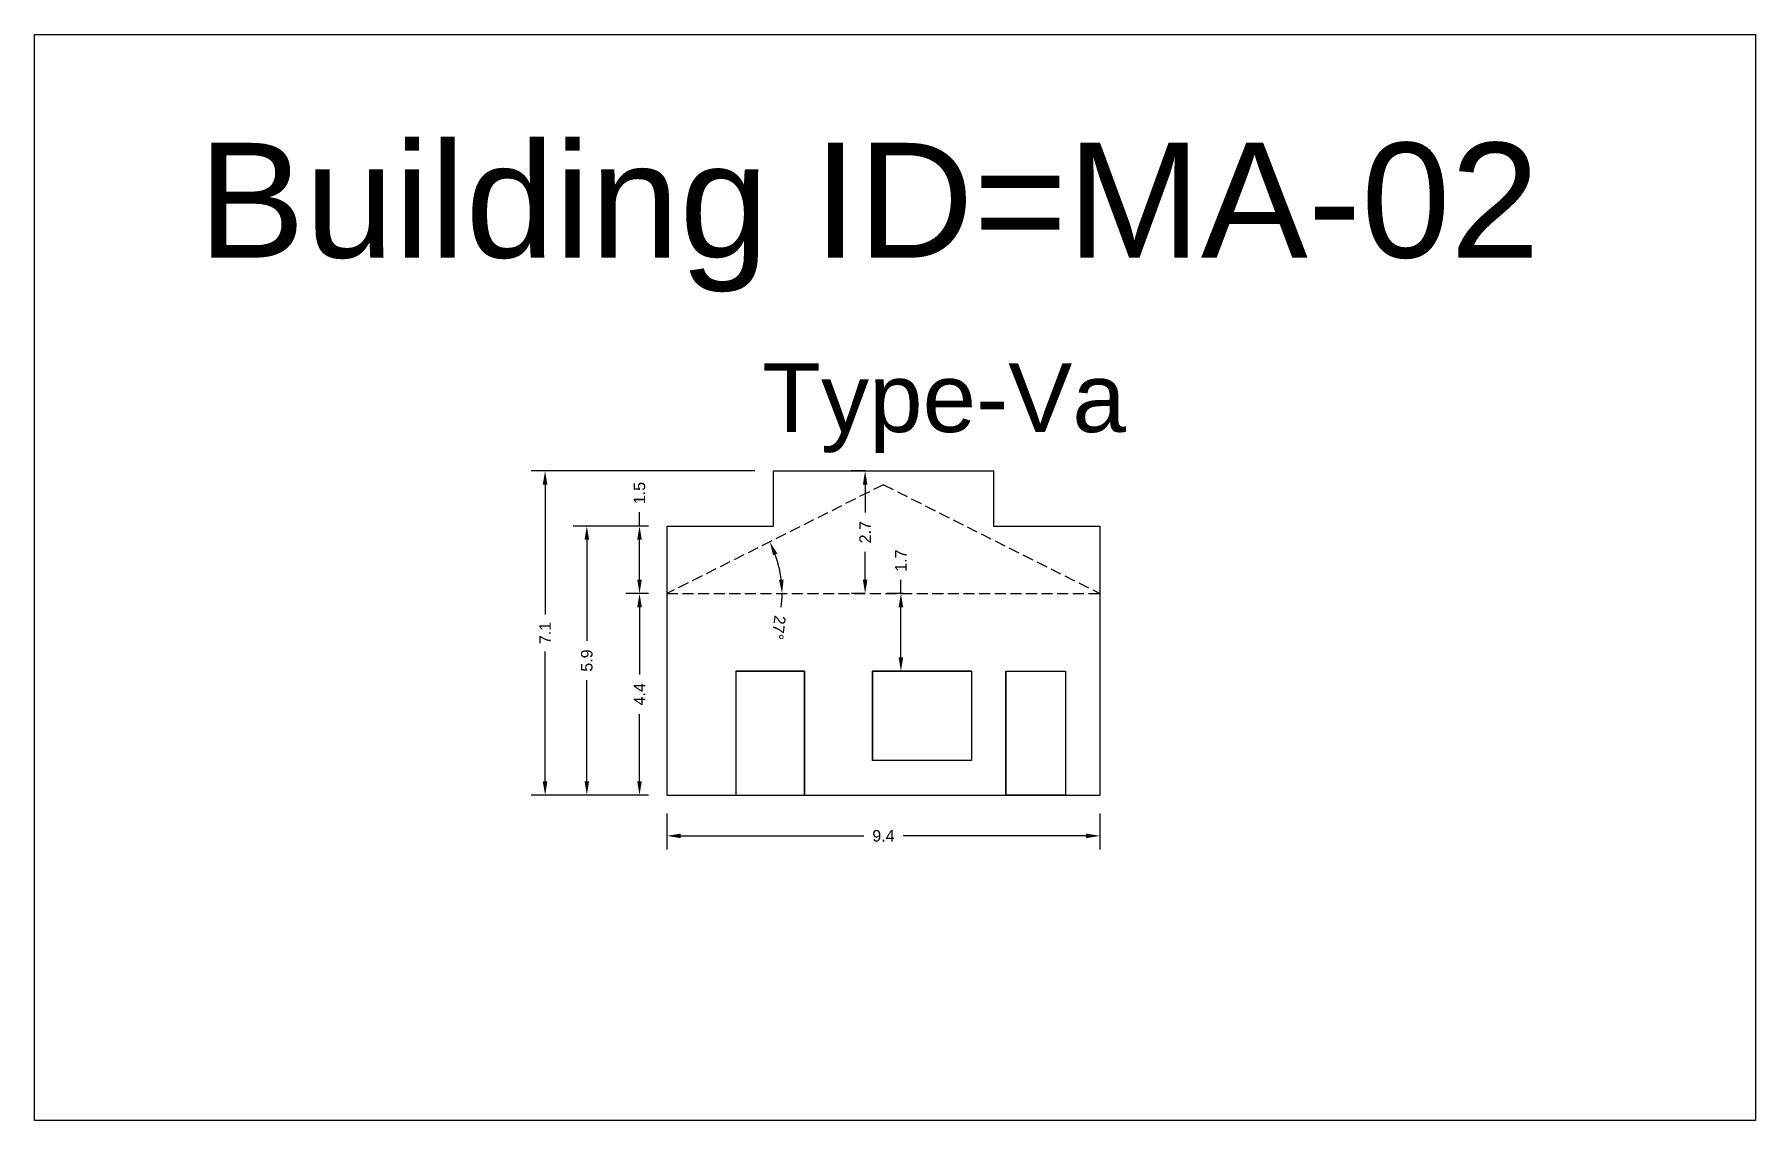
# Model space of a CAD drawing. Header units: metres. Extents: x 3416649 to 3417100, y -6712966 to -6712690.
# Drawn here: x 3416692.19 to 3416729.67, y -6712713.74 to -6712690.08 of the extents above; entities that cross this region are included whole.
import ezdxf

# ---------------------------------------------------------------- set-up
doc = ezdxf.new("R2010")
doc.units = ezdxf.units.M
doc.linetypes.add('ACAD_ISO02W100', pattern=[15, 12, -3])
doc.layers.add('Dotted', color=7, linetype='ACAD_ISO02W100', plot=False)
doc.styles.get("Standard").update_dxf_attribs({"font": 'arial.ttf'})
doc.dimstyles.new('ISO-25', dxfattribs={"dimtxt": 0.25, "dimasz": 0.3, "dimexe": 0.3, "dimexo": 0.4, "dimgap": 0.2, "dimtad": 0, "dimdec": 1, "dimdsep": 46, "dimtxsty": 'Standard', "dimcen": 2.5, "dimadec": 0, "dimazin": 0, "dimtfac": 1, "dimtdec": 1, "dimtmove": 0, "dimatfit": 3, "dimfxl": 1, "dimarcsym": 0})

# ---------------------------------------------------------------- blocks, each defined once
blk = doc.blocks.new('*D11')
at = {"color": 0, "lineweight": -2, "transparency": 16777216}
for start, end in [(6.8553, 19.8311), (353.1447, 0)]:
    blk.add_arc((3416705.959, -6712702.259), 2.509, start, end, dxfattribs=at)
at = {"color": 0, "transparency": 16777216}
for points in [[(3416708.273, -6712701.427), (3416708.365, -6712701.388), (3416708.2, -6712701.132)], [(3416708.5, -6712701.956), (3416708.4, -6712701.962), (3416708.468, -6712702.259)]]:
    blk.add_solid(points, dxfattribs=at)
at = {"layer": 'Defpoints', "color": 0, "transparency": 16777216}
for p in [(3416710.674, -6712699.889), (3416708.348, -6712701.492), (3416705.959, -6712702.259), (3416705.959, -6712702.259), (3416715.389, -6712702.259)]:
    blk.add_point(p, dxfattribs=at)
at = {"color": 0, "transparency": 16777216, "insert": (3416708.396, -6712703.002), "char_height": 0.25, "attachment_point": 5, "rotation": 263.1447}
blk.add_mtext('27°', dxfattribs=at)
blk = doc.blocks.new('*D12')
at = {"color": 0, "lineweight": -2, "transparency": 16777216}
for p, q in [((3416711.055, -6712702.259), (3416711.055, -6712701.959)), ((3416711.114, -6712702.259), (3416710.755, -6712702.259)), ((3416711.055, -6712703.649), (3416711.055, -6712702.559)), ((3416711.114, -6712703.949), (3416710.755, -6712703.949))]:
    blk.add_line(p, q, dxfattribs=at)
at = {"color": 0, "transparency": 16777216}
for points in [[(3416711.005, -6712702.559), (3416711.105, -6712702.559), (3416711.055, -6712702.259)], [(3416711.005, -6712703.649), (3416711.105, -6712703.649), (3416711.055, -6712703.949)]]:
    blk.add_solid(points, dxfattribs=at)
at = {"layer": 'Defpoints', "color": 0, "transparency": 16777216}
for p in [(3416711.055, -6712702.259), (3416711.514, -6712702.259), (3416711.514, -6712703.949)]:
    blk.add_point(p, dxfattribs=at)
at = {"color": 0, "transparency": 16777216, "insert": (3416711.055, -6712701.543), "char_height": 0.25, "attachment_point": 5, "rotation": 90}
blk.add_mtext('1.7', dxfattribs=at)
blk = doc.blocks.new('*D13')
at = {"color": 0, "lineweight": -2, "transparency": 16777216}
for p, q in [((3416705.559, -6712702.259), (3416705.063, -6712702.259)), ((3416705.363, -6712702.559), (3416705.363, -6712704.022)), ((3416705.363, -6712706.349), (3416705.363, -6712704.886)), ((3416705.559, -6712706.649), (3416705.063, -6712706.649))]:
    blk.add_line(p, q, dxfattribs=at)
at = {"color": 0, "transparency": 16777216}
for points in [[(3416705.313, -6712702.559), (3416705.413, -6712702.559), (3416705.363, -6712702.259)], [(3416705.313, -6712706.349), (3416705.413, -6712706.349), (3416705.363, -6712706.649)]]:
    blk.add_solid(points, dxfattribs=at)
at = {"layer": 'Defpoints', "color": 0, "transparency": 16777216}
for p in [(3416705.363, -6712702.259), (3416705.959, -6712702.259), (3416705.959, -6712706.649)]:
    blk.add_point(p, dxfattribs=at)
at = {"color": 0, "transparency": 16777216, "insert": (3416705.363, -6712704.454), "char_height": 0.25, "attachment_point": 5, "rotation": 90}
blk.add_mtext('4.4', dxfattribs=at)
blk = doc.blocks.new('*D14')
at = {"color": 0, "lineweight": -2, "transparency": 16777216}
for p, q in [((3416705.559, -6712700.789), (3416703.916, -6712700.789)), ((3416704.216, -6712701.089), (3416704.216, -6712703.291)), ((3416704.216, -6712706.349), (3416704.216, -6712704.147)), ((3416705.559, -6712706.649), (3416703.916, -6712706.649))]:
    blk.add_line(p, q, dxfattribs=at)
at = {"color": 0, "transparency": 16777216}
for points in [[(3416704.166, -6712701.089), (3416704.266, -6712701.089), (3416704.216, -6712700.789)], [(3416704.166, -6712706.349), (3416704.266, -6712706.349), (3416704.216, -6712706.649)]]:
    blk.add_solid(points, dxfattribs=at)
at = {"layer": 'Defpoints', "color": 0, "transparency": 16777216}
for p in [(3416704.216, -6712700.789), (3416705.959, -6712700.789), (3416705.959, -6712706.649)]:
    blk.add_point(p, dxfattribs=at)
at = {"color": 0, "transparency": 16777216, "insert": (3416704.216, -6712703.719), "char_height": 0.25, "attachment_point": 5, "rotation": 90}
blk.add_mtext('5.9', dxfattribs=at)
blk = doc.blocks.new('*D15')
at = {"color": 0, "lineweight": -2, "transparency": 16777216}
for p, q in [((3416707.874, -6712699.589), (3416703.007, -6712699.589)), ((3416703.307, -6712699.889), (3416703.307, -6712702.716)), ((3416703.307, -6712706.349), (3416703.307, -6712703.521)), ((3416705.559, -6712706.649), (3416703.007, -6712706.649))]:
    blk.add_line(p, q, dxfattribs=at)
at = {"color": 0, "transparency": 16777216}
for points in [[(3416703.257, -6712699.889), (3416703.357, -6712699.889), (3416703.307, -6712699.589)], [(3416703.257, -6712706.349), (3416703.357, -6712706.349), (3416703.307, -6712706.649)]]:
    blk.add_solid(points, dxfattribs=at)
at = {"layer": 'Defpoints', "color": 0, "transparency": 16777216}
for p in [(3416703.307, -6712699.589), (3416708.274, -6712699.589), (3416705.959, -6712706.649)]:
    blk.add_point(p, dxfattribs=at)
at = {"color": 0, "transparency": 16777216, "insert": (3416703.307, -6712703.119), "char_height": 0.25, "attachment_point": 5, "rotation": 90}
blk.add_mtext('7.1', dxfattribs=at)
blk = doc.blocks.new('*D16')
at = {"color": 0, "lineweight": -2, "transparency": 16777216}
for p, q in [((3416705.363, -6712700.789), (3416705.363, -6712700.489)), ((3416705.559, -6712700.789), (3416705.063, -6712700.789)), ((3416705.363, -6712701.959), (3416705.363, -6712701.089)), ((3416705.559, -6712702.259), (3416705.063, -6712702.259))]:
    blk.add_line(p, q, dxfattribs=at)
at = {"color": 0, "transparency": 16777216}
for points in [[(3416705.313, -6712701.089), (3416705.413, -6712701.089), (3416705.363, -6712700.789)], [(3416705.313, -6712701.959), (3416705.413, -6712701.959), (3416705.363, -6712702.259)]]:
    blk.add_solid(points, dxfattribs=at)
at = {"layer": 'Defpoints', "color": 0, "transparency": 16777216}
for p in [(3416705.363, -6712700.789), (3416705.959, -6712700.789), (3416705.959, -6712702.259)]:
    blk.add_point(p, dxfattribs=at)
at = {"color": 0, "transparency": 16777216, "insert": (3416705.363, -6712700.072), "char_height": 0.25, "attachment_point": 5, "rotation": 90}
blk.add_mtext('1.5', dxfattribs=at)
blk = doc.blocks.new('*D17')
at = {"color": 0, "lineweight": -2, "transparency": 16777216}
for p, q in [((3416710.274, -6712699.589), (3416709.976, -6712699.589)), ((3416710.276, -6712699.889), (3416710.276, -6712700.494)), ((3416710.276, -6712701.959), (3416710.276, -6712701.353)), ((3416710.274, -6712702.259), (3416709.976, -6712702.259))]:
    blk.add_line(p, q, dxfattribs=at)
at = {"color": 0, "transparency": 16777216}
for points in [[(3416710.226, -6712699.889), (3416710.326, -6712699.889), (3416710.276, -6712699.589)], [(3416710.226, -6712701.959), (3416710.326, -6712701.959), (3416710.276, -6712702.259)]]:
    blk.add_solid(points, dxfattribs=at)
at = {"layer": 'Defpoints', "color": 0, "transparency": 16777216}
for p in [(3416710.674, -6712699.589), (3416710.276, -6712702.259), (3416710.674, -6712702.259)]:
    blk.add_point(p, dxfattribs=at)
at = {"color": 0, "transparency": 16777216, "insert": (3416710.276, -6712700.924), "char_height": 0.25, "attachment_point": 5, "rotation": 90}
blk.add_mtext('2.7', dxfattribs=at)
blk = doc.blocks.new('*D18')
at = {"color": 0, "lineweight": -2, "transparency": 16777216}
for p, q in [((3416705.959, -6712707.049), (3416705.959, -6712707.838)), ((3416715.389, -6712707.049), (3416715.389, -6712707.838)), ((3416706.259, -6712707.538), (3416710.247, -6712707.538)), ((3416715.089, -6712707.538), (3416711.101, -6712707.538))]:
    blk.add_line(p, q, dxfattribs=at)
at = {"color": 0, "transparency": 16777216}
for points in [[(3416706.259, -6712707.488), (3416706.259, -6712707.588), (3416705.959, -6712707.538)], [(3416715.089, -6712707.488), (3416715.089, -6712707.588), (3416715.389, -6712707.538)]]:
    blk.add_solid(points, dxfattribs=at)
at = {"layer": 'Defpoints', "color": 0, "transparency": 16777216}
for p in [(3416705.959, -6712706.649), (3416715.389, -6712706.649), (3416715.389, -6712707.538)]:
    blk.add_point(p, dxfattribs=at)
at = {"color": 0, "transparency": 16777216, "insert": (3416710.674, -6712707.538), "char_height": 0.25, "attachment_point": 5}
blk.add_mtext('9.4', dxfattribs=at)

msp = doc.modelspace()

# ---------------------------------------------------------------- linework, layer by layer
for points in [[(3416692.187, -6712690.082), (3416729.666, -6712690.082), (3416729.666, -6712713.738), (3416692.187, -6712713.738)], [(3416708.959, -6712703.949), (3416707.459, -6712703.949), (3416707.459, -6712706.649), (3416708.959, -6712706.649)], [(3416710.439, -6712703.949), (3416712.589, -6712703.949), (3416712.589, -6712705.899), (3416710.439, -6712705.899)], [(3416713.339, -6712703.949), (3416714.639, -6712703.949), (3416714.639, -6712706.649), (3416713.339, -6712706.649)]]:
    msp.add_lwpolyline(points, close=True)
for points in [[(3416708.274, -6712699.589), (3416713.074, -6712699.589)], [(3416708.274, -6712699.589), (3416708.274, -6712700.789)], [(3416713.074, -6712699.589), (3416713.074, -6712700.789)], [(3416705.959, -6712700.789), (3416708.274, -6712700.789)], [(3416705.959, -6712700.789), (3416705.959, -6712706.649)], [(3416713.074, -6712700.789), (3416715.389, -6712700.789)], [(3416715.389, -6712700.789), (3416715.389, -6712706.649)], [(3416707.459, -6712703.949), (3416708.959, -6712703.949)], [(3416707.459, -6712703.949), (3416707.459, -6712706.649)], [(3416708.959, -6712703.949), (3416708.959, -6712706.649)], [(3416710.439, -6712703.949), (3416710.439, -6712705.899)], [(3416712.589, -6712703.949), (3416710.439, -6712703.949)], [(3416712.589, -6712703.949), (3416712.589, -6712705.899)], [(3416713.339, -6712703.949), (3416713.339, -6712706.649)], [(3416713.339, -6712703.949), (3416714.639, -6712703.949)], [(3416714.639, -6712703.949), (3416714.639, -6712706.649)], [(3416712.589, -6712705.899), (3416710.439, -6712705.899)], [(3416705.959, -6712706.649), (3416715.389, -6712706.649)]]:
    msp.add_lwpolyline(points)
at = {"layer": 'Dotted', "ltscale": 0.02}
for points in [[(3416710.674, -6712699.889), (3416705.959, -6712702.259)], [(3416710.674, -6712699.889), (3416715.389, -6712702.259)], [(3416705.959, -6712702.259), (3416715.389, -6712702.259)]]:
    msp.add_lwpolyline(points, dxfattribs=at)

# ---------------------------------------------------------------- texts
at = {"attachment_point": 1}
for s, width, insert, char_height in [('Building ID=MA-02', 67.86454, (3416695.751, -6712692.443), 2.5), ('Type-Va ', 9.99112, (3416708.035, -6712697.243), 1.5)]:
    msp.add_mtext_dynamic_manual_height_columns(s, width=width, gutter_width=12.5, heights=[0.517], dxfattribs=dict(at, insert=insert, char_height=char_height))

# ---------------------------------------------------------------- dimensions: what is measured, and where the dimension line sits
for base, p1, p2, picture, middle in [((3416703.307, -6712699.589), (3416705.959, -6712706.649), (3416708.274, -6712699.589), '*D15', (3416703.307, -6712703.119)), ((3416710.276, -6712702.259), (3416710.674, -6712699.589), (3416710.674, -6712702.259), '*D17', (3416710.276, -6712700.924)), ((3416705.363, -6712700.789), (3416705.959, -6712702.259), (3416705.959, -6712700.789), '*D16', (3416705.363, -6712700.072)), ((3416704.216, -6712700.789), (3416705.959, -6712706.649), (3416705.959, -6712700.789), '*D14', (3416704.216, -6712703.719)), ((3416711.055, -6712702.259), (3416711.514, -6712703.949), (3416711.514, -6712702.259), '*D12', (3416711.055, -6712701.543)), ((3416705.363, -6712702.259), (3416705.959, -6712706.649), (3416705.959, -6712702.259), '*D13', (3416705.363, -6712704.454))]:
    dim = msp.add_linear_dim(base=base, p1=p1, p2=p2, angle=90, dimstyle='ISO-25')
    dim.commit()
    dim.dimension.update_dxf_attribs({"geometry": picture, "text_midpoint": middle})
dim = msp.add_angular_dim_2l(base=(3416708.348, -6712701.492), line1=((3416705.959, -6712702.259), (3416715.389, -6712702.259)), line2=((3416710.674, -6712699.889), (3416705.959, -6712702.259)), dimstyle='ISO-25')
dim.commit()
dim.dimension.update_dxf_attribs({"geometry": '*D11', "text_midpoint": (3416708.396, -6712703.002)})
dim = msp.add_linear_dim(base=(3416715.389, -6712707.538), p1=(3416705.959, -6712706.649), p2=(3416715.389, -6712706.649), dimstyle='ISO-25')
dim.commit()
dim.dimension.update_dxf_attribs({"geometry": '*D18', "text_midpoint": (3416710.674, -6712707.538)})

doc.saveas('drawing.dxf')
